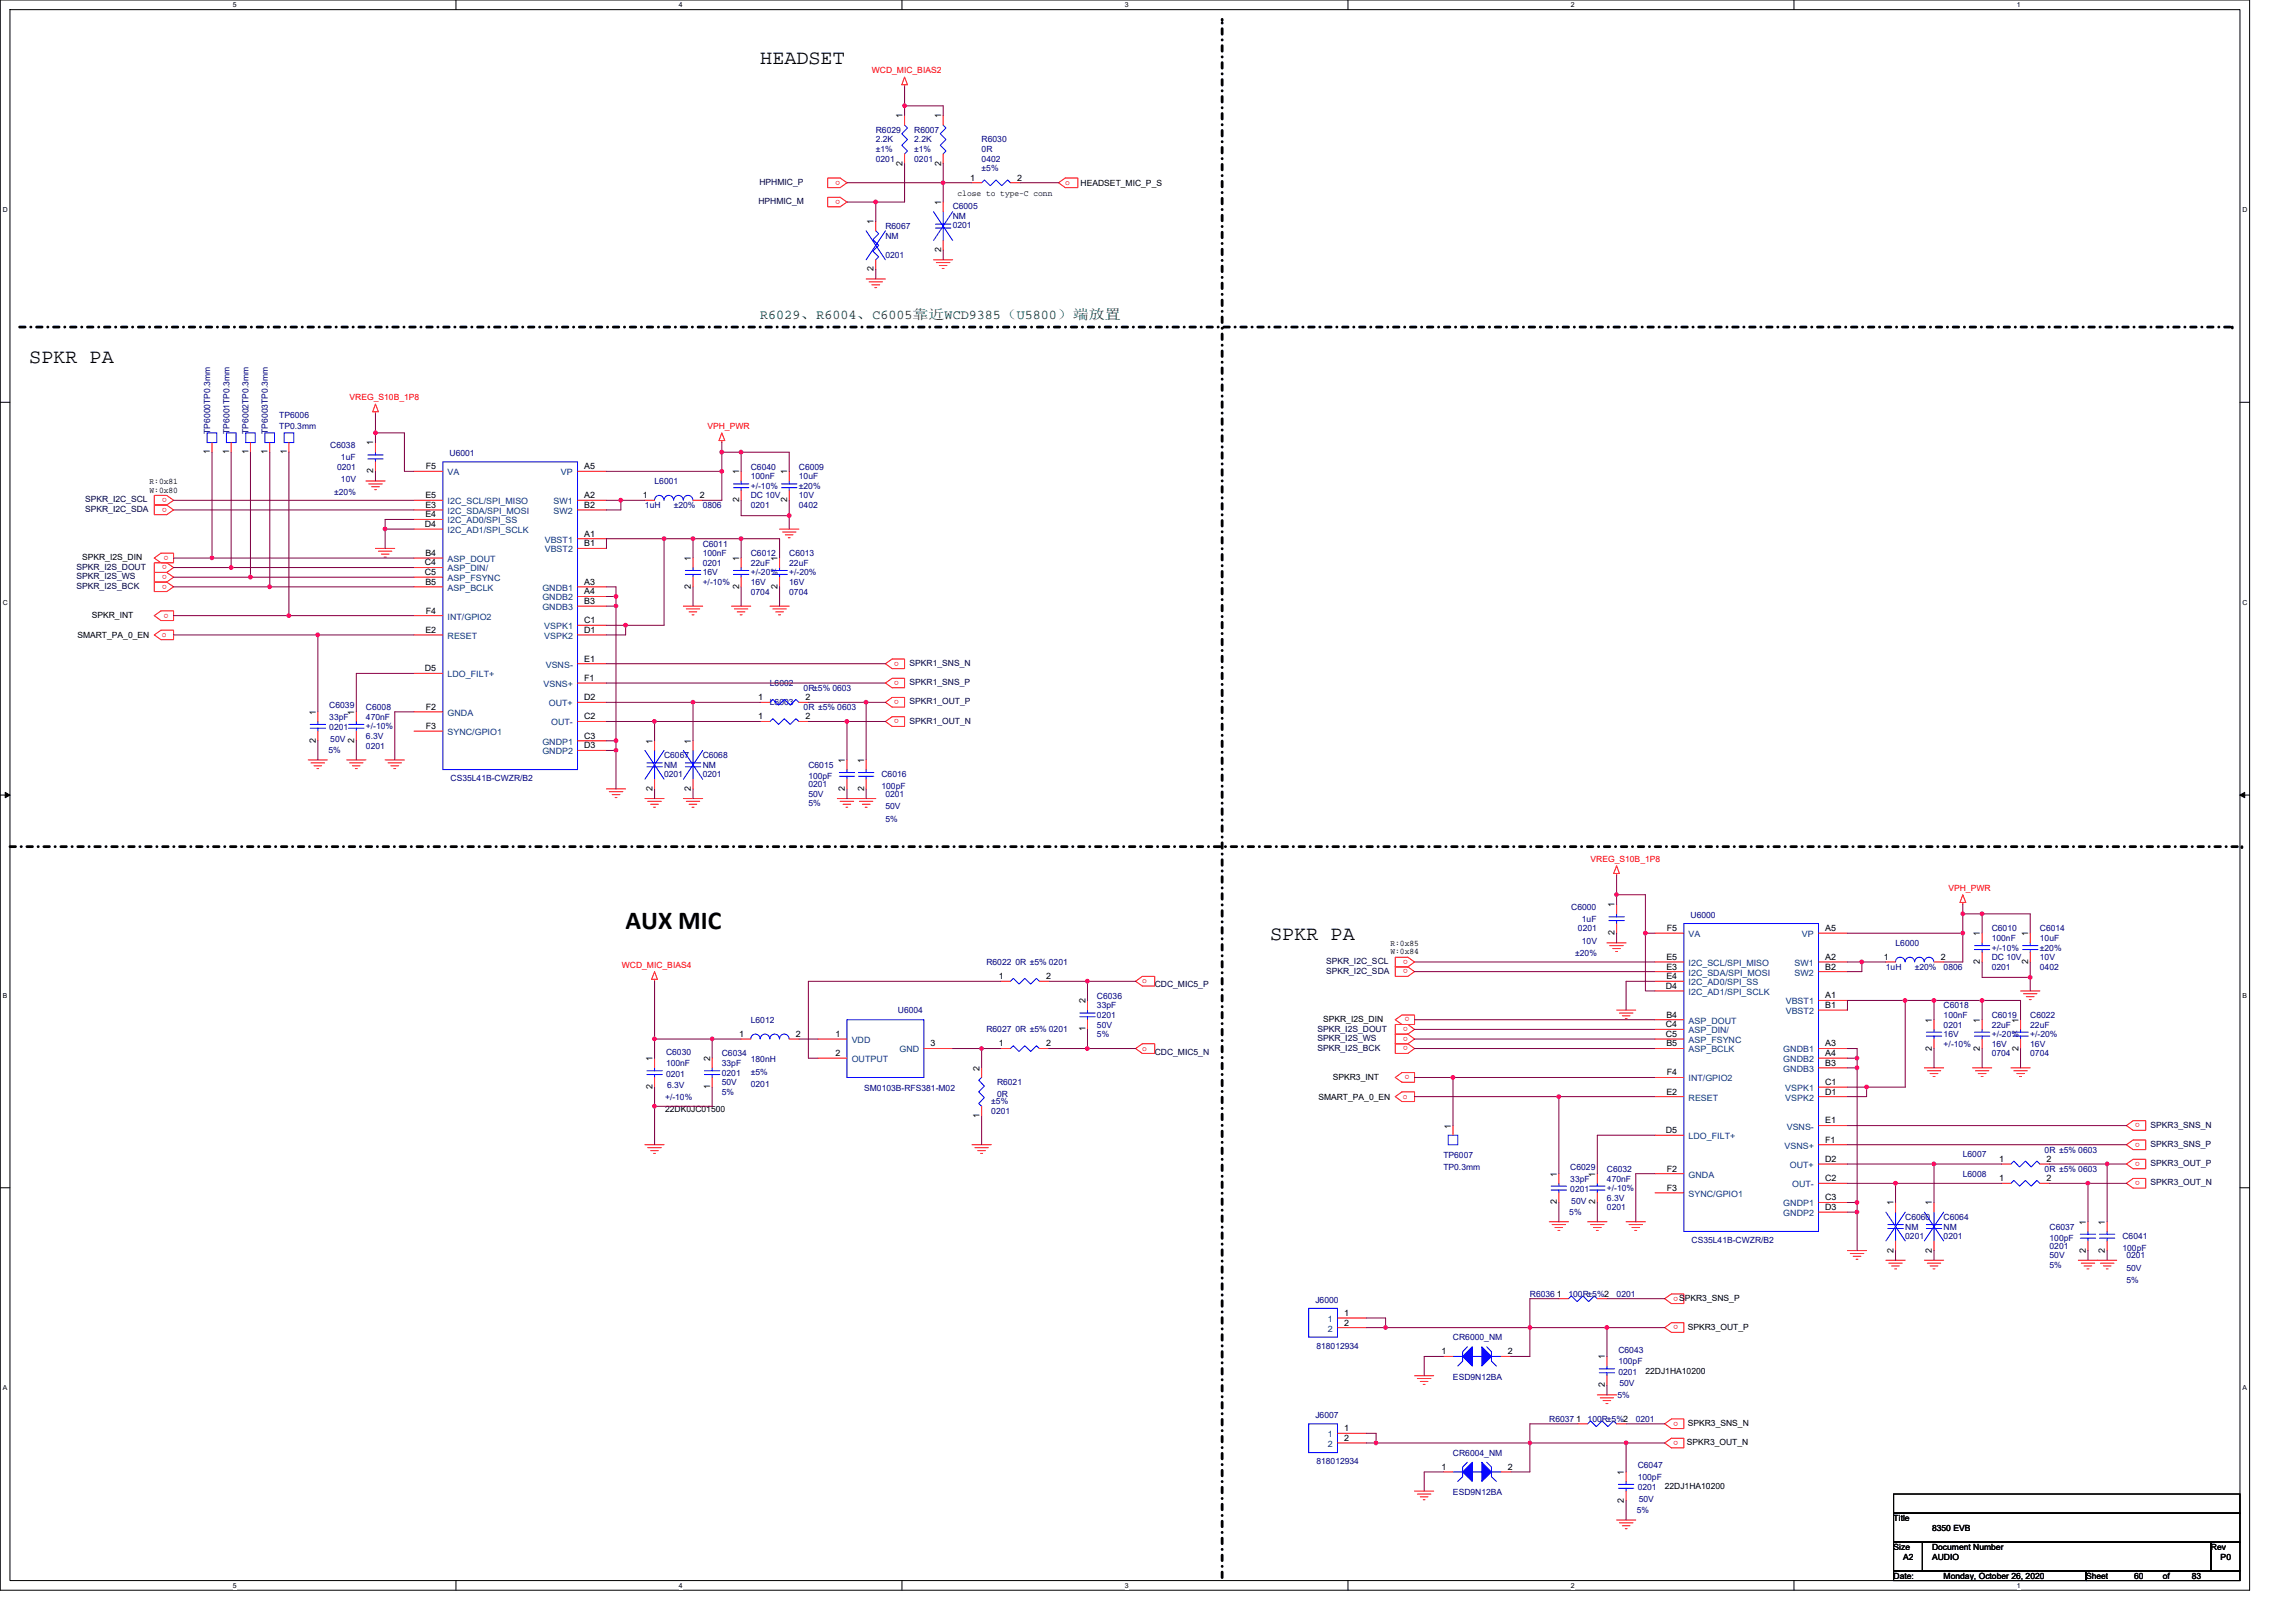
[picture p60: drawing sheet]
<svg xmlns="http://www.w3.org/2000/svg" width="297mm" height="210mm" viewBox="0 0 297 210" stroke-linecap="round" stroke-linejoin="round" font-family="sans-serif">
<defs><g id="words">
<text font-size="3.3" x="80.9" y="120.2">AUX MIC</text>
<g font-size="2.6">
<text x="98.4" y="8.3">HEADSET</text>
<text x="3.8" y="46.9">SPKR PA</text>
<text x="164.3" y="121.6">SPKR PA</text>
</g>
<text font-size="1.7" fill="#008000" x="98.4" y="41.2">R6029、R6004、C6005靠近WCD9385（U5800）端放置</text>
<g font-size="1.1" fill="#f00">
<text x="112.8" y="9.5">WCD_MIC_BIAS2</text>
<text x="108.7" y="23.4" transform="rotate(180 108.7 23.4)">o</text>
<text x="137.8" y="23.9">o</text>
<text x="108.7" y="25.8" transform="rotate(180 108.7 25.8)">o</text>
<text x="45.2" y="51.8">VREG_S10B_1P8</text>
<text x="91.5" y="55.5">VPH_PWR</text>
<text x="21.6" y="64.4" transform="rotate(180 21.6 64.4)">o</text>
<text x="21.6" y="65.7" transform="rotate(180 21.6 65.7)">o</text>
<text x="21.8" y="71.9" transform="rotate(180 21.8 71.9)">o</text>
<text x="21.6" y="74.4" transform="rotate(180 21.6 74.4)">o</text>
<text x="21.6" y="75.6" transform="rotate(180 21.6 75.6)">o</text>
<text x="21.6" y="73.2" transform="rotate(180 21.6 73.2)">o</text>
<text x="21" y="82.4">o</text>
<text x="21.8" y="79.4" transform="rotate(180 21.8 79.4)">o</text>
<text x="116.3" y="85.6" transform="rotate(180 116.3 85.6)">o</text>
<text x="116.3" y="88.1" transform="rotate(180 116.3 88.1)">o</text>
<text x="116.3" y="90.6" transform="rotate(180 116.3 90.6)">o</text>
<text x="116.3" y="93.1" transform="rotate(180 116.3 93.1)">o</text>
<text x="205.8" y="111.5">VREG_S10B_1P8</text>
<text x="252.1" y="115.3">VPH_PWR</text>
<text x="80.5" y="125.2">WCD_MIC_BIAS4</text>
<text x="182.1" y="124.2" transform="rotate(180 182.1 124.2)">o</text>
<text x="182.1" y="125.4" transform="rotate(180 182.1 125.4)">o</text>
<text x="147.8" y="127.2">o</text>
<text x="182.4" y="131.6" transform="rotate(180 182.4 131.6)">o</text>
<text x="147.8" y="136">o</text>
<text x="182.1" y="132.9" transform="rotate(180 182.1 132.9)">o</text>
<text x="182.1" y="134.1" transform="rotate(180 182.1 134.1)">o</text>
<text x="182.1" y="135.4" transform="rotate(180 182.1 135.4)">o</text>
<text x="181.5" y="142.2">o</text>
<text x="182.4" y="139.1" transform="rotate(180 182.4 139.1)">o</text>
<text x="276.8" y="145.3" transform="rotate(180 276.8 145.3)">o</text>
<text x="276.8" y="147.8" transform="rotate(180 276.8 147.8)">o</text>
<text x="276.8" y="150.3" transform="rotate(180 276.8 150.3)">o</text>
<text x="276.8" y="152.8" transform="rotate(180 276.8 152.8)">o</text>
<text x="217.1" y="167.7" transform="rotate(180 217.1 167.7)">o</text>
<text x="217.1" y="171.5" transform="rotate(180 217.1 171.5)">o</text>
<text x="217.1" y="183.9" transform="rotate(180 217.1 183.9)">o</text>
<text x="217.1" y="186.4" transform="rotate(180 217.1 186.4)">o</text>
</g>
<g font-size="1.1" fill="#000080">
<text x="113.3" y="17.2">R6029</text>
<text x="118.3" y="17.2">R6007</text>
<text x="113.3" y="18.4">2.2K</text>
<text x="113.3" y="19.7">±1%</text>
<text x="113.3" y="20.9">0201</text>
<text x="118.3" y="18.4">2.2K</text>
<text x="118.3" y="19.7">±1%</text>
<text x="118.3" y="20.9">0201</text>
<text x="127" y="18.4">R6030</text>
<text x="127" y="19.7">0R</text>
<text x="127" y="22.2">±5%</text>
<text x="127" y="20.9">0402</text>
<text x="114.6" y="29.7">R6067</text>
<text x="123.3" y="27">C6005</text>
<text x="123.3" y="28.3">NM</text>
<text x="123.3" y="29.5">0201</text>
<text x="114.6" y="30.9">NM</text>
<text x="114.6" y="33.4">0201</text>
<text x="27.2" y="56.1" transform="rotate(-90 27.2 56.1)">TP6000TP0.3mm</text>
<text x="29.7" y="56.1" transform="rotate(-90 29.7 56.1)">TP6001TP0.3mm</text>
<text x="32.2" y="56.1" transform="rotate(-90 32.2 56.1)">TP6002TP0.3mm</text>
<text x="34.7" y="56.1" transform="rotate(-90 34.7 56.1)">TP6003TP0.3mm</text>
<text x="36.1" y="54">TP6006</text>
<text x="36.1" y="55.5">TP0.3mm</text>
<text x="42.7" y="58">C6038</text>
<text x="44.1" y="59.5">1uF</text>
<text x="58.2" y="59">U6001</text>
<text x="43.2" y="64">±20%</text>
<text x="43.6" y="60.8">0201</text>
<text x="44.1" y="62.4">10V</text>
<text x="83.4" y="65.7">1uH</text>
<text x="84.7" y="62.6">L6001</text>
<text x="87.2" y="65.7">±20%</text>
<text x="90.9" y="65.7">0806</text>
<text x="97.1" y="60.8">C6040</text>
<text x="97.1" y="62">100nF</text>
<text x="97.1" y="65.7">0201</text>
<text x="97.1" y="64.5">DC 10V</text>
<text x="97.1" y="63.2">+/-10%</text>
<text x="103.4" y="60.8">C6009</text>
<text x="103.4" y="62">10uF</text>
<text x="103.4" y="65.7">0402</text>
<text x="103.4" y="64.5">10V</text>
<text x="103.4" y="63.2">±20%</text>
<text x="90.9" y="70.7">C6011</text>
<text x="90.9" y="72">100nF</text>
<text x="97.1" y="72">C6012</text>
<text x="102.1" y="72">C6013</text>
<text x="90.9" y="73.2">0201</text>
<text x="90.9" y="74.4">16V</text>
<text x="90.9" y="75.7">+/-10%</text>
<text x="97.1" y="73.2">22uF</text>
<text x="97.1" y="76.9">0704</text>
<text x="97.1" y="75.7">16V</text>
<text x="97.1" y="74.4">+/-20%</text>
<text x="102.1" y="73.2">22uF</text>
<text x="102.1" y="76.9">0704</text>
<text x="102.1" y="75.7">16V</text>
<text x="102.1" y="74.4">+/-20%</text>
<text x="99.6" y="88.8">L6002</text>
<text x="104" y="89.4">0R±5% 0603</text>
<text x="42.6" y="91.6">C6039</text>
<text x="42.6" y="93.1">33pF</text>
<text x="42.6" y="94.5">0201</text>
<text x="42.7" y="96">50V</text>
<text x="47.3" y="91.9">C6008</text>
<text x="47.3" y="93.1">470nF</text>
<text x="47.3" y="95.6">6.3V</text>
<text x="47.3" y="94.4">+/-10%</text>
<text x="99.6" y="91.2">L6003</text>
<text x="104" y="91.9">0R ±5% 0603</text>
<text x="42.5" y="97.5">5%</text>
<text x="47.3" y="96.9">0201</text>
<text x="58.3" y="101.1">CS35L41B-CWZR/B2</text>
<text x="85.9" y="98.1">C6067</text>
<text x="85.9" y="99.3">NM</text>
<text x="85.9" y="100.6">0201</text>
<text x="90.9" y="98.1">C6068</text>
<text x="90.9" y="99.3">NM</text>
<text x="90.9" y="100.6">0201</text>
<text x="104.6" y="99.3">C6015</text>
<text x="104.6" y="100.8">100pF</text>
<text x="104.6" y="101.8">0201</text>
<text x="114" y="100.6">C6016</text>
<text x="104.6" y="103.1">50V</text>
<text x="104.6" y="104.3">5%</text>
<text x="114" y="102.1">100pF</text>
<text x="114.6" y="103.1">0201</text>
<text x="114.6" y="104.7">50V</text>
<text x="114.6" y="106.3">5%</text>
<text x="203.3" y="117.8">C6000</text>
<text x="204.7" y="119.3">1uF</text>
<text x="218.7" y="118.8">U6000</text>
<text x="127.6" y="124.9">R6022 0R ±5% 0201</text>
<text x="203.8" y="123.7">±20%</text>
<text x="204.1" y="120.5">0201</text>
<text x="204.7" y="122.1">10V</text>
<text x="244" y="125.5">1uH</text>
<text x="245.2" y="122.4">L6000</text>
<text x="247.7" y="125.5">±20%</text>
<text x="251.5" y="125.5">0806</text>
<text x="257.7" y="120.5">C6010</text>
<text x="257.7" y="121.8">100nF</text>
<text x="257.7" y="125.5">0201</text>
<text x="257.7" y="124.2">DC 10V</text>
<text x="257.7" y="123">+/-10%</text>
<text x="263.9" y="120.5">C6014</text>
<text x="263.9" y="121.8">10uF</text>
<text x="263.9" y="125.5">0402</text>
<text x="263.9" y="124.2">10V</text>
<text x="263.9" y="123">±20%</text>
<text x="116.2" y="131.1">U6004</text>
<text x="141.9" y="129.2">C6036</text>
<text x="141.9" y="130.4">33pF</text>
<text x="141.9" y="131.7">0201</text>
<text x="251.5" y="130.5">C6018</text>
<text x="251.5" y="131.7">100nF</text>
<text x="257.7" y="131.7">C6019</text>
<text x="262.7" y="131.7">C6022</text>
<text x="86.2" y="136.4">C6030</text>
<text x="86.2" y="137.9">100nF</text>
<text x="93.4" y="136.7">C6034</text>
<text x="93.4" y="137.9">33pF</text>
<text x="97.1" y="132.3">L6012</text>
<text x="97.1" y="137.4">180nH</text>
<text x="127.6" y="133.6">R6027 0R ±5% 0201</text>
<text x="141.9" y="132.9">50V</text>
<text x="141.9" y="134.2">5%</text>
<text x="251.5" y="132.9">0201</text>
<text x="251.5" y="134.2">16V</text>
<text x="251.5" y="135.4">+/-10%</text>
<text x="257.7" y="132.9">22uF</text>
<text x="257.7" y="136.7">0704</text>
<text x="257.7" y="135.4">16V</text>
<text x="257.7" y="134.2">+/-20%</text>
<text x="262.7" y="132.9">22uF</text>
<text x="262.7" y="136.7">0704</text>
<text x="262.7" y="135.4">16V</text>
<text x="262.7" y="134.2">+/-20%</text>
<text x="86" y="142.3">+/-10%</text>
<text x="86.2" y="139.3">0201</text>
<text x="86.3" y="140.8">6.3V</text>
<text x="93.4" y="139.2">0201</text>
<text x="93.4" y="140.4">50V</text>
<text x="93.4" y="141.7">5%</text>
<text x="97.1" y="139">±5%</text>
<text x="97.1" y="140.7">0201</text>
<text x="111.8" y="141.2">SM0103B-RFS381-M02</text>
<text x="128.2" y="142.9">±5%</text>
<text x="129" y="140.4">R6021</text>
<text x="129" y="141.9">0R</text>
<text x="128.2" y="144.1">0201</text>
<text x="186.7" y="149.9">TP6007</text>
<text x="253.9" y="149.8">L6007</text>
<text x="264.5" y="149.1">0R ±5% 0603</text>
<text x="186.7" y="151.4">TP0.3mm</text>
<text x="203.2" y="151.4">C6029</text>
<text x="203.2" y="152.9">33pF</text>
<text x="203.2" y="154.2">0201</text>
<text x="203.3" y="155.7">50V</text>
<text x="207.9" y="151.6">C6032</text>
<text x="207.9" y="152.9">470nF</text>
<text x="207.9" y="155.3">6.3V</text>
<text x="207.9" y="154.1">+/-10%</text>
<text x="253.9" y="152.2">L6008</text>
<text x="264.5" y="151.6">0R ±5% 0603</text>
<text x="203" y="157.2">5%</text>
<text x="207.9" y="156.6">0201</text>
<text x="218.8" y="160.8">CS35L41B-CWZR/B2</text>
<text x="246.5" y="157.8">C6060</text>
<text x="246.5" y="159.1">NM</text>
<text x="246.5" y="160.3">0201</text>
<text x="251.5" y="157.8">C6064</text>
<text x="251.5" y="159.1">NM</text>
<text x="251.5" y="160.3">0201</text>
<text x="265.2" y="159.1">C6037</text>
<text x="265.2" y="160.6">100pF</text>
<text x="265.2" y="161.6">0201</text>
<text x="274.6" y="160.3">C6041</text>
<text x="274.6" y="161.8">100pF</text>
<text x="197.9" y="167.8">R6036</text>
<text x="202.9" y="167.8">100R±5%2</text>
<text x="209.1" y="167.8">0201</text>
<text x="265.2" y="162.8">50V</text>
<text x="265.2" y="164.1">5%</text>
<text x="275.1" y="162.8">0201</text>
<text x="275.1" y="164.4">50V</text>
<text x="275.1" y="166.1">5%</text>
<text x="170.2" y="168.6">J6000</text>
<text x="188" y="173.4">CR6000_NM</text>
<text x="170.3" y="174.5">818012934</text>
<text x="188" y="178.5">ESD9N12BA</text>
<text x="209.4" y="175">C6043</text>
<text x="209.4" y="176.5">100pF</text>
<text x="209.4" y="177.9">0201</text>
<text x="209.5" y="179.4">50V</text>
<text x="170.2" y="183.5">J6007</text>
<text x="200.4" y="184">R6037</text>
<text x="205.4" y="184">100R±5%2</text>
<text x="209.3" y="180.9">5%</text>
<text x="211.6" y="184">0201</text>
<text x="170.3" y="189.5">818012934</text>
<text x="188" y="188.3">CR6004_NM</text>
<text x="211.9" y="189.9">C6047</text>
<text x="211.9" y="191.5">100pF</text>
<text x="188" y="193.4">ESD9N12BA</text>
<text x="211.7" y="195.8">5%</text>
<text x="211.9" y="192.8">0201</text>
<text x="212" y="194.3">50V</text>
</g>
<g font-size="1.1">
<text x="116.8" y="15.3" transform="rotate(-90 116.8 15.3)">1</text>
<text x="121.7" y="15.3" transform="rotate(-90 121.7 15.3)">1</text>
<text x="116.8" y="21.4" transform="rotate(-90 116.8 21.4)">2</text>
<text x="121.7" y="21.4" transform="rotate(-90 121.7 21.4)">2</text>
<text x="125.5" y="23.4">1</text>
<text x="131.6" y="23.4">2</text>
<text x="113" y="29" transform="rotate(-90 113 29)">1</text>
<text x="121.7" y="26.5" transform="rotate(-90 121.7 26.5)">1</text>
<text x="123.9" y="25.3">close to type-C conn</text>
<text x="139.8" y="24">HEADSET_MIC_P_S</text>
<text x="113" y="35.1" transform="rotate(-90 113 35.1)">2</text>
<text x="121.7" y="32.6" transform="rotate(-90 121.7 32.6)">2</text>
<text x="27.2" y="58.8" transform="rotate(-90 27.2 58.8)">1</text>
<text x="29.6" y="58.8" transform="rotate(-90 29.6 58.8)">1</text>
<text x="32.1" y="58.8" transform="rotate(-90 32.1 58.8)">1</text>
<text x="34.6" y="58.8" transform="rotate(-90 34.6 58.8)">1</text>
<text x="37.1" y="58.8" transform="rotate(-90 37.1 58.8)">1</text>
<text x="48.3" y="57.6" transform="rotate(-90 48.3 57.6)">1</text>
<text x="19.3" y="62.7">R:0x81</text>
<text x="19.3" y="63.8">W:0x80</text>
<text x="48.3" y="61.3" transform="rotate(-90 48.3 61.3)">2</text>
<text x="55" y="65.7">E3</text>
<text x="55" y="64.5">E5</text>
<text x="55.1" y="60.7">F5</text>
<text x="75.6" y="64.5">A2</text>
<text x="75.6" y="65.7">B2</text>
<text x="75.6" y="60.7">A5</text>
<text x="83.2" y="64.5">1</text>
<text x="90.5" y="64.5">2</text>
<text x="95.6" y="65" transform="rotate(-90 95.6 65)">2</text>
<text x="95.6" y="61.4" transform="rotate(-90 95.6 61.4)">1</text>
<text x="101.8" y="65" transform="rotate(-90 101.8 65)">2</text>
<text x="101.8" y="61.4" transform="rotate(-90 101.8 61.4)">1</text>
<text x="55" y="68.2">D4</text>
<text x="55" y="71.9">B4</text>
<text x="55" y="66.9">E4</text>
<text x="75.6" y="69.4">A1</text>
<text x="75.6" y="70.7">B1</text>
<text x="10.6" y="72.5">SPKR_I2S_DIN</text>
<text x="55" y="73.2">C4</text>
<text x="55" y="74.4">C5</text>
<text x="55" y="75.6">B5</text>
<text x="75.6" y="75.6">A3</text>
<text x="75.6" y="76.9">A4</text>
<text x="89.4" y="76.2" transform="rotate(-90 89.4 76.2)">2</text>
<text x="89.4" y="72.6" transform="rotate(-90 89.4 72.6)">1</text>
<text x="95.6" y="76.2" transform="rotate(-90 95.6 76.2)">2</text>
<text x="95.6" y="72.6" transform="rotate(-90 95.6 72.6)">1</text>
<text x="100.6" y="76.2" transform="rotate(-90 100.6 76.2)">2</text>
<text x="100.6" y="72.6" transform="rotate(-90 100.6 72.6)">1</text>
<text x="10" y="82.5">SMART_PA_0_EN</text>
<text x="11.9" y="79.9">SPKR_INT</text>
<text x="55" y="81.9">E2</text>
<text x="55.1" y="79.4">F4</text>
<text x="75.6" y="78.1">B3</text>
<text x="75.6" y="80.6">C1</text>
<text x="75.6" y="81.9">D1</text>
<text x="55" y="86.8">D5</text>
<text x="75.6" y="85.6">E1</text>
<text x="75.6" y="88.1">F1</text>
<text x="40.8" y="92.5" transform="rotate(-90 40.8 92.5)">1</text>
<text x="45.8" y="92.5" transform="rotate(-90 45.8 92.5)">1</text>
<text x="55.1" y="91.8">F2</text>
<text x="55.1" y="94.3">F3</text>
<text x="75.6" y="95.6">C3</text>
<text x="75.6" y="93.1">C2</text>
<text x="75.6" y="90.6">D2</text>
<text x="98.1" y="93.1">1</text>
<text x="98.1" y="90.6">1</text>
<text x="104.2" y="93.1">2</text>
<text x="104.2" y="90.6">2</text>
<text x="40.8" y="96.1" transform="rotate(-90 40.8 96.1)">2</text>
<text x="45.8" y="96.1" transform="rotate(-90 45.8 96.1)">2</text>
<text x="75.6" y="96.8">D3</text>
<text x="84.4" y="96.2" transform="rotate(-90 84.4 96.2)">1</text>
<text x="89.4" y="96.2" transform="rotate(-90 89.4 96.2)">1</text>
<text x="109.3" y="98.7" transform="rotate(-90 109.3 98.7)">1</text>
<text x="111.8" y="98.7" transform="rotate(-90 111.8 98.7)">1</text>
<text x="84.4" y="102.3" transform="rotate(-90 84.4 102.3)">2</text>
<text x="89.4" y="102.3" transform="rotate(-90 89.4 102.3)">2</text>
<text x="109.3" y="102.3" transform="rotate(-90 109.3 102.3)">2</text>
<text x="111.8" y="102.3" transform="rotate(-90 111.8 102.3)">2</text>
<text x="208.9" y="117.4" transform="rotate(-90 208.9 117.4)">1</text>
<text x="179.9" y="122.4">R:0x85</text>
<text x="179.9" y="123.5">W:0x84</text>
<text x="208.9" y="121" transform="rotate(-90 208.9 121)">2</text>
<text x="215.6" y="125.4">E3</text>
<text x="215.6" y="124.2">E5</text>
<text x="215.6" y="120.5">F5</text>
<text x="236.1" y="124.2">A2</text>
<text x="236.1" y="125.4">B2</text>
<text x="236.1" y="120.5">A5</text>
<text x="243.7" y="124.2">1</text>
<text x="251.1" y="124.2">2</text>
<text x="256.2" y="124.7" transform="rotate(-90 256.2 124.7)">2</text>
<text x="256.2" y="121.1" transform="rotate(-90 256.2 121.1)">1</text>
<text x="262.4" y="124.7" transform="rotate(-90 262.4 124.7)">2</text>
<text x="262.4" y="121.1" transform="rotate(-90 262.4 121.1)">1</text>
<text x="129.2" y="126.7">1</text>
<text x="135.3" y="126.7">2</text>
<text x="140.4" y="129.8" transform="rotate(-90 140.4 129.8)">2</text>
<text x="215.5" y="127.9">D4</text>
<text x="215.6" y="131.7">B4</text>
<text x="215.6" y="126.7">E4</text>
<text x="236.1" y="129.2">A1</text>
<text x="236.1" y="130.4">B1</text>
<text x="84.4" y="137.3" transform="rotate(-90 84.4 137.3)">1</text>
<text x="91.9" y="137.3" transform="rotate(-90 91.9 137.3)">2</text>
<text x="95.6" y="134.2">1</text>
<text x="103" y="134.2">2</text>
<text x="108.1" y="134.2">1</text>
<text x="108.1" y="136.6">2</text>
<text x="120.4" y="135.4">3</text>
<text x="129.2" y="135.4">1</text>
<text x="135.3" y="135.4">2</text>
<text x="140.4" y="133.4" transform="rotate(-90 140.4 133.4)">1</text>
<text x="171.2" y="132.2">SPKR_I2S_DIN</text>
<text x="215.5" y="132.9">C4</text>
<text x="215.5" y="134.2">C5</text>
<text x="215.6" y="135.4">B5</text>
<text x="236.1" y="135.4">A3</text>
<text x="236.1" y="136.6">A4</text>
<text x="236.1" y="137.9">B3</text>
<text x="249.9" y="135.9" transform="rotate(-90 249.9 135.9)">2</text>
<text x="249.9" y="132.3" transform="rotate(-90 249.9 132.3)">1</text>
<text x="256.2" y="135.9" transform="rotate(-90 256.2 135.9)">2</text>
<text x="256.2" y="132.3" transform="rotate(-90 256.2 132.3)">1</text>
<text x="261.1" y="135.9" transform="rotate(-90 261.1 135.9)">2</text>
<text x="261.1" y="132.3" transform="rotate(-90 261.1 132.3)">1</text>
<text x="84.4" y="140.9" transform="rotate(-90 84.4 140.9)">2</text>
<text x="86" y="143.9">22DK0JC01500</text>
<text x="91.9" y="140.9" transform="rotate(-90 91.9 140.9)">1</text>
<text x="126.7" y="138.5" transform="rotate(-90 126.7 138.5)">2</text>
<text x="170.6" y="142.3">SMART_PA_0_EN</text>
<text x="172.4" y="139.7">SPKR3_INT</text>
<text x="215.6" y="141.6">E2</text>
<text x="215.6" y="139.1">F4</text>
<text x="236.1" y="140.4">C1</text>
<text x="236.1" y="141.6">D1</text>
<text x="126.7" y="144.6" transform="rotate(-90 126.7 144.6)">1</text>
<text x="187.7" y="146" transform="rotate(-90 187.7 146)">1</text>
<text x="215.5" y="146.6">D5</text>
<text x="236.1" y="145.4">E1</text>
<text x="236.1" y="147.8">F1</text>
<text x="201.4" y="155.8" transform="rotate(-90 201.4 155.8)">2</text>
<text x="201.4" y="152.2" transform="rotate(-90 201.4 152.2)">1</text>
<text x="206.4" y="155.8" transform="rotate(-90 206.4 155.8)">2</text>
<text x="206.4" y="152.2" transform="rotate(-90 206.4 152.2)">1</text>
<text x="215.6" y="151.6">F2</text>
<text x="215.6" y="154.1">F3</text>
<text x="236.1" y="155.3">C3</text>
<text x="236.1" y="152.8">C2</text>
<text x="236.1" y="150.3">D2</text>
<text x="245" y="156" transform="rotate(-90 245 156)">1</text>
<text x="249.9" y="156" transform="rotate(-90 249.9 156)">1</text>
<text x="258.7" y="152.8">1</text>
<text x="258.7" y="150.3">1</text>
<text x="264.8" y="152.8">2</text>
<text x="264.8" y="150.3">2</text>
<text x="236.1" y="156.5">D3</text>
<text x="269.9" y="158.5" transform="rotate(-90 269.9 158.5)">1</text>
<text x="272.3" y="158.5" transform="rotate(-90 272.3 158.5)">1</text>
<text x="201.4" y="167.7">1</text>
<text x="245" y="162.1" transform="rotate(-90 245 162.1)">2</text>
<text x="249.9" y="162.1" transform="rotate(-90 249.9 162.1)">2</text>
<text x="269.9" y="162.1" transform="rotate(-90 269.9 162.1)">2</text>
<text x="272.3" y="162.1" transform="rotate(-90 272.3 162.1)">2</text>
<text x="173.9" y="170.2">1</text>
<text x="173.9" y="171.5">2</text>
<text x="217.2" y="168.3">SPKR3_SNS_P</text>
<text x="218.4" y="172">SPKR3_OUT_P</text>
<text x="186.5" y="175.2">1</text>
<text x="195.1" y="175.2">2</text>
<text x="207.6" y="179.5" transform="rotate(-90 207.6 179.5)">2</text>
<text x="207.6" y="175.9" transform="rotate(-90 207.6 175.9)">1</text>
<text x="212.9" y="177.8">22DJ1HA10200</text>
<text x="173.9" y="185.2">1</text>
<text x="203.9" y="183.9">1</text>
<text x="218.4" y="184.5">SPKR3_SNS_N</text>
<text x="173.9" y="186.4">2</text>
<text x="186.5" y="190.2">1</text>
<text x="195.1" y="190.2">2</text>
<text x="210.1" y="190.8" transform="rotate(-90 210.1 190.8)">1</text>
<text x="218.2" y="187">SPKR3_OUT_N</text>
<text x="210.1" y="194.4" transform="rotate(-90 210.1 194.4)">2</text>
<text x="215.4" y="192.7">22DJ1HA10200</text>
<text x="245" y="196.8">Title</text>
<text x="245" y="200.5">Size</text>
<text x="246.2" y="201.8">A2</text>
<text x="250" y="200.5">Document Number</text>
<text x="250" y="201.8">AUDIO</text>
<text x="250" y="198">8350 EVB</text>
<text x="286" y="200.5">Rev</text>
<text x="287.3" y="201.8">P0</text>
<text x="245" y="204.3">Date:</text>
<text x="251.5" y="204.3">Monday, October 26, 2020</text>
<text x="269.9" y="204.3">Sheet</text>
<text x="276.1" y="204.3">60</text>
<text x="279.8" y="204.3">of</text>
<text x="283.6" y="204.3">83</text>
</g>
<g font-size="1.1" fill="#000040">
<text x="98.3" y="23.9">HPHMIC_P</text>
<text x="98.1" y="26.4">HPHMIC_M</text>
<text x="11" y="65">SPKR_I2C_SCL</text>
<text x="11" y="66.2">SPKR_I2C_SDA</text>
<text x="9.9" y="75">SPKR_I2S_WS</text>
<text x="9.9" y="76.2">SPKR_I2S_BCK</text>
<text x="9.9" y="73.7">SPKR_I2S_DOUT</text>
<text x="117.7" y="86.1">SPKR1_SNS_N</text>
<text x="117.7" y="88.6">SPKR1_SNS_P</text>
<text x="117.7" y="91.1">SPKR1_OUT_P</text>
<text x="117.7" y="93.6">SPKR1_OUT_N</text>
<text x="171.6" y="124.7">SPKR_I2C_SCL</text>
<text x="171.6" y="126">SPKR_I2C_SDA</text>
<text x="149.4" y="127.7">CDC_MIC5_P</text>
<text x="149.4" y="136.4">CDC_MIC5_N</text>
<text x="170.4" y="133.5">SPKR_I2S_DOUT</text>
<text x="170.4" y="134.7">SPKR_I2S_WS</text>
<text x="170.4" y="135.9">SPKR_I2S_BCK</text>
<text x="278.2" y="145.9">SPKR3_SNS_N</text>
<text x="278.2" y="148.4">SPKR3_SNS_P</text>
<text x="278.2" y="150.9">SPKR3_OUT_P</text>
<text x="278.2" y="153.4">SPKR3_OUT_N</text>
</g>
<g font-size="1.1" fill="#004080">
<text x="57.9" y="65.2">I2C_SCL/SPI_MISO</text>
<text x="57.9" y="61.5">VA</text>
<text x="71.6" y="65.2">SW1</text>
<text x="72.6" y="61.5">VP</text>
<text x="57.9" y="69">I2C_AD1/SPI_SCLK</text>
<text x="57.9" y="66.5">I2C_SDA/SPI_MOSI</text>
<text x="57.9" y="67.7">I2C_AD0/SPI_SS</text>
<text x="70.5" y="70.2">VBST1</text>
<text x="70.5" y="71.5">VBST2</text>
<text x="71.6" y="66.5">SW2</text>
<text x="57.9" y="72.7">ASP_DOUT</text>
<text x="57.9" y="76.4">ASP_BCLK</text>
<text x="57.9" y="73.9">ASP_DIN/</text>
<text x="57.9" y="75.2">ASP_FSYNC</text>
<text x="70.2" y="76.4">GNDB1</text>
<text x="70.2" y="77.7">GNDB2</text>
<text x="57.9" y="82.7">RESET</text>
<text x="57.9" y="80.2">INT/GPIO2</text>
<text x="70.2" y="78.9">GNDB3</text>
<text x="70.4" y="81.4">VSPK1</text>
<text x="70.4" y="82.7">VSPK2</text>
<text x="57.9" y="87.6">LDO_FILT+</text>
<text x="70.3" y="88.9">VSNS+</text>
<text x="70.6" y="86.4">VSNS-</text>
<text x="57.9" y="92.6">GNDA</text>
<text x="57.9" y="95.1">SYNC/GPIO1</text>
<text x="71" y="91.4">OUT+</text>
<text x="71.3" y="93.9">OUT-</text>
<text x="70.2" y="96.4">GNDP1</text>
<text x="70.2" y="97.6">GNDP2</text>
<text x="218.5" y="125">I2C_SCL/SPI_MISO</text>
<text x="218.5" y="121.2">VA</text>
<text x="232.2" y="125">SW1</text>
<text x="233.1" y="121.2">VP</text>
<text x="218.5" y="128.7">I2C_AD1/SPI_SCLK</text>
<text x="218.5" y="126.2">I2C_SDA/SPI_MOSI</text>
<text x="218.5" y="127.5">I2C_AD0/SPI_SS</text>
<text x="231" y="129.9">VBST1</text>
<text x="231" y="131.2">VBST2</text>
<text x="232.2" y="126.2">SW2</text>
<text x="110.2" y="134.9">VDD</text>
<text x="110.2" y="137.4">OUTPUT</text>
<text x="116.4" y="136.2">GND</text>
<text x="218.5" y="132.4">ASP_DOUT</text>
<text x="218.5" y="136.2">ASP_BCLK</text>
<text x="218.5" y="133.7">ASP_DIN/</text>
<text x="218.5" y="134.9">ASP_FSYNC</text>
<text x="230.7" y="136.2">GNDB1</text>
<text x="230.7" y="137.4">GNDB2</text>
<text x="218.5" y="142.4">RESET</text>
<text x="218.5" y="139.9">INT/GPIO2</text>
<text x="230.7" y="138.7">GNDB3</text>
<text x="231" y="141.2">VSPK1</text>
<text x="231" y="142.4">VSPK2</text>
<text x="218.5" y="147.4">LDO_FILT+</text>
<text x="230.9" y="148.6">VSNS+</text>
<text x="231.2" y="146.1">VSNS-</text>
<text x="218.5" y="152.4">GNDA</text>
<text x="218.5" y="154.8">SYNC/GPIO1</text>
<text x="231.6" y="151.1">OUT+</text>
<text x="231.9" y="153.6">OUT-</text>
<text x="230.7" y="156.1">GNDP1</text>
<text x="230.7" y="157.3">GNDP2</text>
<text x="171.8" y="171">1</text>
<text x="171.8" y="172.3">2</text>
<text x="171.8" y="185.9">1</text>
<text x="171.8" y="187.2">2</text>
</g>
<g font-size=".9">
<text x="30.1" y="1">5</text>
<text x="87.8" y="1">4</text>
<text x="145.5" y="1">3</text>
<text x="203.2" y="1">2</text>
<text x="260.9" y="1">1</text>
<text x=".4" y="27.5">D</text>
<text x="290.1" y="27.5">D</text>
<text x=".4" y="78.3">C</text>
<text x="290.1" y="78.3">C</text>
<text x=".4" y="129.1">B</text>
<text x="290.1" y="129.1">B</text>
<text x=".4" y="179.9">A</text>
<text x="290.1" y="179.9">A</text>
<text x="30.1" y="205.4">5</text>
<text x="87.8" y="205.4">4</text>
<text x="145.5" y="205.4">3</text>
<text x="203.2" y="205.4">2</text>
<text x="260.9" y="205.4">1</text>
</g>
</g></defs>
<path d="M0 0h291v205.7h-291zM1.3 1.2h288.5v203.3h-288.5z" fill="none" stroke="#000" stroke-width=".13"/>
<g fill="#fff">
<path d="M30.1 .1h.5v1h-.5z"/>
<path d="M30.1 204.6h.5v1h-.5z"/>
</g>
<path d="M59 0v1.2M59 204.5v1.2" fill="none" stroke="#000" stroke-width=".13"/>
<g fill="#fff">
<path d="M87.8 .1h.5v1h-.5z"/>
<path d="M87.8 204.6h.5v1h-.5z"/>
</g>
<path d="M116.7 0v1.2M116.7 204.5v1.2" fill="none" stroke="#000" stroke-width=".13"/>
<g fill="#fff">
<path d="M145.5 .1h.5v1h-.5z"/>
<path d="M145.5 204.6h.5v1h-.5z"/>
</g>
<path d="M174.4 0v1.2M174.4 204.5v1.2" fill="none" stroke="#000" stroke-width=".13"/>
<g fill="#fff">
<path d="M203.2 .1h.5v1h-.5z"/>
<path d="M203.2 204.6h.5v1h-.5z"/>
</g>
<path d="M232.1 0v1.2M232.1 204.5v1.2" fill="none" stroke="#000" stroke-width=".13"/>
<g fill="#fff">
<path d="M260.9 .1h.5v1h-.5z"/>
<path d="M260.9 204.6h.5v1h-.5z"/>
<path d="M.4 26.6h.6v1h-.6z"/>
<path d="M290.1 26.6h.6v1h-.6z"/>
<path d="M.4 77.4h.6v1h-.6z"/>
<path d="M290.1 77.4h.6v1h-.6z"/>
</g>
<path d="M0 52h1.3M289.8 52h1.2" fill="none" stroke="#000" stroke-width=".13"/>
<g fill="#fff">
<path d="M.4 128.3h.5v1h-.5z"/>
<path d="M290.1 128.3h.6v1h-.6z"/>
</g>
<path d="M0 102.9h1.3M289.8 102.9h1.2" fill="none" stroke="#000" stroke-width=".13"/>
<path d="M.7 102.5l.6 .4-.6 .3zM289.8 102.9l.6-.4v.7z" fill="#000" stroke="#000" stroke-width=".13"/>
<g fill="#fff">
<path d="M.4 179.1h.5v1h-.5z"/>
<path d="M290.1 179.1h.6v1h-.6z"/>
</g>
<path d="M0 153.7h1.3M289.8 153.7h1.2M245 199.5h3.7v3.7h-3.7zM245 193.3h44.8v2.5h-44.8zM245 195.8h44.8v3.7h-44.8zM248.7 199.5h37.3v3.7h-37.3zM286 199.5h3.8v3.7h-3.8zM245 203.2h24.9v1.3h-24.9zM269.9 203.2h19.9v1.3h-19.9z" fill="none" stroke="#000" stroke-width=".13"/>
<path d="M158.1 2.5h.1M2.5 42.3h286.3M288.8 42.3h.1M1.3 109.5h288.7M290 109.5h.1M158.1 204.1v-201.6" fill="none" stroke="#000" stroke-width=".36" stroke-dasharray=".7 .7 0 .7"/>
<g fill="none" stroke="#f00" stroke-width=".13">
<path d="M117 11v.2M117 14.9v1.3M117 19.9v1.3M117 10l.4 1h-.7zM122 14.9v1.3M122 19.9v1.3M107.1 23h1.6l.9 .6-.9 .7h-1.6zM107.1 25.5h1.6l.9 .6-.9 .7h-1.6zM112.1 36.1h2.5M112.4 36.5h1.8M112.8 36.9h1M113.2 37.2h.2"/>
<path d="M113.3 28.6v1.3M113.3 33.6v1.3M120.8 33.6h2.5M121.1 34h1.8M121.5 34.4h1M121.9 34.7h.2M122 26.1v1.3M122 31.1v1.3M125.7 23.6h1.3M130.7 23.6h1.3M136.9 23.6l.9-.6h1.6v1.3h-1.6zM27.4 57.3v1.2"/>
<path d="M29.9 57.3v1.2M32.4 57.3v1.2M34.9 57.3v1.2M37.4 57.3v1.2M48.6 53.3v.2M48.6 57.3v1.2M48.6 59.8v1.2M48.6 52.3l.4 1h-.8zM93.4 57v.3M93.4 56l.4 1h-.8zM20 79.7l.8-.7h1.7v1.3h-1.7zM20 72.2l.8-.6h1.7v1.2h-1.7z"/>
<path d="M20 64.1h1.6l.9 .6-.9 .6h-1.6zM20 65.3h1.6l.9 .7-.9 .6h-1.6zM20 75.3h1.6l.9 .6-.9 .6h-1.6zM20 72.8h1.6l.9 .6-.9 .7h-1.6zM21.6 74.1h-1.6v1.2h1.6M21.6 74.1l.9 .6-.9 .6M47.3 62.2h2.5M47.7 62.6h1.8M48.1 63h1M48.5 63.4h.2M48.6 71h2.5M49 71.3h1.7"/>
<path d="M49.3 71.7h1M49.7 72.1h.3M53.6 72.2h3.7M53.6 75.9h3.7M53.6 73.4h3.7M53.6 74.7h3.7M53.6 68.5h3.7M53.6 66h3.7M53.6 67.2h3.7M53.6 64.7h3.7M53.6 79.7h3.7M53.6 61h3.7"/>
<path d="M74.7 69.7h3.8M74.7 64.7h3.8M74.7 75.9h3.8M74.7 77.2h3.8M74.7 71h3.8M74.7 61h3.8M74.7 66h3.8M74.7 78.4h3.8M83.4 64.7h1.3M88.4 78.4h2.5M88.8 78.8h1.7M89.2 79.2h.9"/>
<path d="M89.5 79.5h.3M89.7 72.2v1.2M89.7 74.7v1.2M89.7 64.7h1.2M94.6 78.4h2.5M95 78.8h1.7M95.4 79.2h1M95.8 79.5h.2M95.9 61v1.2M95.9 63.5v1.2M95.9 72.2v1.2M95.9 74.7v1.2"/>
<path d="M99.6 78.4h2.5M100 78.8h1.7M100.3 79.2h1.1M100.7 79.5h.3M100.9 68.5h2.5M100.9 72.2v1.2M100.9 74.7v1.2M101.2 68.8h1.8M101.6 69.2h1M102 69.6h.2M102.1 61v1.2M102.1 63.5v1.2"/>
<path d="M20 82.1l.8-.6h1.7v1.3h-1.7zM39.9 98.3h2.5M40.2 98.7h1.8M40.6 99.1h1M41 99.4h.2M41.1 92.1v1.2M41.1 94.6v1.2M44.8 98.3h2.5M45.2 98.7h1.8M45.6 99.1h1M46 99.4h.2M46.1 92.1v1.2"/>
<path d="M46.1 94.6v1.2M49.8 98.3h2.5M50.2 98.7h1.7M50.6 99.1h1M50.9 99.4h.3M53.6 87.1h3.7M53.6 82.1h3.7M53.6 92.1h3.7M53.6 94.6h3.7M74.7 80.9h3.8M74.7 93.3h3.8M74.7 95.8h3.8"/>
<path d="M74.7 82.1h3.8M74.7 90.9h3.8M74.7 97.1h3.8M74.7 85.9h3.8M74.7 88.4h3.8M84.7 95.8v1.3M89.7 95.8v1.3M98.4 93.3h1.2M98.4 90.9h1.2M103.4 93.3h1.2M103.4 90.9h1.2M109.6 98.3v1.3"/>
<path d="M112.1 98.3v1.3M114.6 85.9l.8-.6h1.6v1.2h-1.6zM114.6 88.4l.8-.6h1.6v1.2h-1.6zM114.6 90.9l.8-.7h1.6v1.3h-1.6zM114.6 93.3l.8-.6h1.6v1.3h-1.6zM78.5 102.1h2.4M78.8 102.4h1.8M79.2 102.8h1M79.6 103.2h.2M83.4 103.3h2.5M83.8 103.7h1.8M84.2 104.1h1"/>
<path d="M84.6 104.4h.2M84.7 100.8v1.3M88.4 103.3h2.5M88.8 103.7h1.7M89.2 104.1h.9M89.5 104.4h.3M89.7 100.8v1.3M108.3 103.3h5M108.7 103.7h1.7M109.1 104.1h1M109.4 104.4h.3M109.6 100.8v1.3"/>
<path d="M111.2 103.7h1.7M111.6 104.1h1M111.9 104.4h.3M112.1 100.8v1.3M209.1 112l.4 1h-.7zM209.1 113v.3M209.1 117v1.2M209.1 119.5v1.2M253.9 116.8v.2M253.9 115.8l.4 1h-.7zM84.7 125.7l.3 1h-.7zM84.7 126.7v.3"/>
<path d="M84.7 136.9v1.3M84.7 139.4v1.3M92.1 139.4v1.3M92.1 136.9v1.3M95.9 134.4h1.2M102.1 134.4h1.3M105.8 134.4h3.8M105.8 136.9h3.8M119.5 135.7h3.8M127 138.2v1.2M129.5 127h1.2M129.5 135.7h1.2"/>
<path d="M134.5 127h1.2M134.5 135.7h1.2M140.7 131.9v1.3M140.7 129.4v1.3M146.9 127l.9-.7h1.6v1.3h-1.6zM146.9 135.7l.9-.7h1.6v1.3h-1.6zM180.5 123.8h1.6l.9 .7-.9 .6h-1.6zM180.5 125.1h1.6l.9 .6-.9 .6h-1.6zM180.5 132.5h1.6l.9 .7-.9 .6h-1.6zM180.5 135h1.6l.9 .7-.9 .6h-1.6zM180.5 131.9l.9-.6h1.6v1.2h-1.6zM180.5 139.4l.9-.6h1.6v1.2h-1.6z"/>
<path d="M182.1 133.8h-1.6v1.2h1.6M182.1 133.8l.9 .6-.9 .6M207.9 122h2.5M208.3 122.3h1.7M208.6 122.7h1M209 123.1h.3M209.1 130.7h2.5M209.5 131.1h1.8M209.9 131.4h1M210.3 131.8h.2M214.1 131.9h3.7M214.1 135.7h3.7"/>
<path d="M214.1 133.2h3.7M214.1 134.4h3.7M214.1 128.2h3.7M214.1 125.7h3.7M214.1 127h3.7M214.1 124.5h3.7M214.1 139.4h3.7M214.1 120.7h3.7M235.3 129.4h3.7M235.3 124.5h3.7M235.3 135.7h3.7M235.3 136.9h3.7"/>
<path d="M235.3 130.7h3.7M235.3 120.7h3.7M235.3 125.7h3.7M235.3 138.2h3.7M244 124.5h1.2M249 138.2h2.5M249.3 138.5h1.8M249.7 138.9h1M250.1 139.3h.2M250.2 124.5h1.3M250.2 131.9v1.3M250.2 134.4v1.3"/>
<path d="M255.2 138.2h2.5M255.6 138.5h1.7M255.9 138.9h1M256.3 139.3h.3M256.4 120.7v1.3M256.4 123.2v1.3M256.4 131.9v1.3M256.4 134.4v1.3M260.2 138.2h2.5M260.5 138.5h1.8M260.9 138.9h1M261.3 139.3h.2"/>
<path d="M261.4 131.9v1.3M261.4 134.4v1.3M261.4 128.2h2.5M261.8 128.6h1.7M262.1 128.9h1.1M262.5 129.3h.3M262.7 120.7v1.3M262.7 123.2v1.3M83.4 148.1h2.5M83.8 148.5h1.8M84.2 148.9h1M84.6 149.2h.2"/>
<path d="M125.7 148.1h2.5M126.1 148.5h1.8M126.5 148.9h1M126.9 149.2h.2M127 143.1v1.3M180.5 141.9l.9-.6h1.6v1.2h-1.6zM188 145.6v1.3M200.4 158.1h2.5M200.8 158.4h1.7M201.2 158.8h1M201.5 159.2h.3M201.7 151.8v1.3"/>
<path d="M201.7 154.3v1.3M205.4 158.1h2.5M205.8 158.4h1.7M206.1 158.8h1.1M206.5 159.2h.3M206.6 151.8v1.3M206.6 154.3v1.3M210.4 158.1h2.5M210.8 158.4h1.7M211.1 158.8h1M211.5 159.2h.2M214.1 146.9h3.7"/>
<path d="M214.1 141.9h3.7M214.1 151.8h3.7M214.1 154.3h3.7M235.3 140.7h3.7M235.3 153.1h3.7M235.3 155.6h3.7M235.3 141.9h3.7M235.3 150.6h3.7M235.3 156.8h3.7M235.3 145.6h3.7M235.3 148.1h3.7M245.2 155.6v1.2"/>
<path d="M250.2 155.6v1.2M258.9 153.1h1.3M258.9 150.6h1.3M263.9 153.1h1.3M263.9 150.6h1.3M270.1 158.1v1.2M272.6 158.1v1.2M275.1 145.6l.9-.6h1.6v1.2h-1.6zM275.1 148.1l.9-.6h1.6v1.2h-1.6zM275.1 150.6l.9-.6h1.6v1.2h-1.6zM275.1 153.1l.9-.6h1.6v1.2h-1.6zM173 170.5h3.8"/>
<path d="M173 171.8h3.8M183 178h2.5M183.4 178.4h1.7M183.7 178.7h1M184.1 179.1h.3M186.7 175.5h1.3M194.2 175.5h1.2M201.7 168h1.2M206.6 168h1.3M207.9 175.5v1.2M207.9 178v1.2M215.4 168l.8-.6h1.6v1.3h-1.6z"/>
<path d="M215.4 171.8l.8-.7h1.6v1.3h-1.6zM239 161.8h2.5M239.4 162.2h1.7M239.8 162.5h.9M240.1 162.9h.3M244 163h2.5M244.4 163.4h1.7M244.7 163.8h1M245.1 164.2h.3M245.2 160.5v1.3M249 163h2.5M249.3 163.4h1.8"/>
<path d="M249.7 163.8h1M250.1 164.2h.2M250.2 160.5v1.3M268.9 163h2.5M269.3 163.4h1.7M269.6 163.8h1M270 164.2h.3M270.1 160.5v1.3M271.4 163h2.5M271.7 163.4h1.8M272.1 163.8h1M272.5 164.2h.2"/>
<path d="M272.6 160.5v1.3M173 185.4h3.8M173 186.7h3.8M183 192.9h2.5M183.4 193.3h1.7M183.7 193.7h1M184.1 194h.3M186.7 190.4h1.3M194.2 190.4h1.2M204.1 184.2h1.3M206.6 180.5h2.5M207 180.8h1.8"/>
<path d="M207.4 181.2h1M207.8 181.6h.2M209.1 196.7h2.5M209.1 184.2h1.3M209.5 197h1.8M209.9 197.4h1M210.3 197.8h.2M210.4 190.4v1.3M210.4 192.9v1.3M215.4 184.2l.8-.6h1.6v1.2h-1.6zM215.4 186.7l.8-.6h1.6v1.2h-1.6z"/>
</g>
<g fill="none" stroke="#00f" stroke-width=".13">
<path d="M117 16.2l.4 .4-.7 .7 .7 .8-.7 .7 .7 .7-.4 .4M122 16.2l.4 .4-.8 .7 .8 .8-.8 .7 .8 .7-.4 .4M112.1 29.9l2.5 3.7M113.3 29.9l.4 .3-.8 .8 .8 .8-.8 .7 .8 .7-.4 .4M114.6 29.9l-2.5 3.7M120.8 27.4l2.5 3.7M121 29h2M121 29.5h2M122 27.4v1.6M122 29.5v1.6M123.3 27.4l-2.5 3.7M127 23.6l.4-.3 .7 .7 .8-.7 .7 .7 .8-.7 .3 .3"/>
<path d="M26.8 56h1.2v1.3h-1.2zM29.3 56h1.2v1.3h-1.2zM31.8 56h1.2v1.3h-1.2zM34.3 56h1.2v1.3h-1.2zM36.8 56h1.2v1.3h-1.2zM47.6 58.9h2M47.6 59.4h2M48.6 58.5v.4M48.6 59.4v.4M57.3 59.8h17.4v39.8h-17.4zM84.7 64.7a.6 .6 0 0 1 .6-.6 .6 .6 0 0 1 .6 .6 .62 .62 0 0 1 .6-.6 .62 .62 0 0 1 .6 .6M87.2 64.7a.61 .61 0 0 1 .6-.6 .61 .61 0 0 1 .6 .6"/>
<path d="M88.4 64.7a.61 .61 0 0 1 .6-.6 .61 .61 0 0 1 .6 .6M88.7 73.8h2M88.7 74.3h2M89.7 73.4v.4M89.7 74.3v.4M94.9 62.6h2M94.9 63.1h2M94.9 73.8h2M94.9 74.3h2M95.9 62.2v.4M95.9 63.1v.4M95.9 73.4v.4"/>
<path d="M95.9 74.3v.4M99.9 73.8h2M99.9 74.3h2M100.9 73.4v.4M100.9 74.3v.4M101.1 62.6h2M101.1 63.1h2M102.1 62.2v.4M102.1 63.1v.4M40.1 93.7h2M40.1 94.2h2M41.1 93.3v.4"/>
<path d="M41.1 94.2v.4M45.1 93.7h2M45.1 94.2h2M46.1 93.3v.4M46.1 94.2v.4M83.4 97.1l2.5 3.7M83.7 98.7h2M83.7 99.2h2M84.7 97.1v1.6M84.7 99.2v1.6M85.9 97.1l-2.5 3.7M88.4 97.1l2.5 3.7"/>
<path d="M88.7 98.7h2M88.7 99.2h2M89.7 97.1v1.6M89.7 99.2v1.6M90.9 97.1l-2.5 3.7M99.6 93.3l.4-.3 .7 .7 .8-.7 .7 .7 .8-.7 .4 .3M99.6 90.9l.4-.4 .7 .7 .8-.7 .7 .7 .8-.7 .4 .4M108.6 99.9h2M109.6 99.6v.3M111.1 99.9h1.9M112.1 99.6v.3M108.6 100.4h2"/>
<path d="M109.6 100.4v.4M111.1 100.4h1.9M112.1 100.4v.4M208.1 118.6h2M208.1 119.1h2M209.1 118.2v.4M209.1 119.1v.4M217.8 119.5h17.5v39.8h-17.5zM83.7 138.5h2M83.7 139h2M84.7 138.2v.3M84.7 139v.4"/>
<path d="M91.1 139h2M91.1 138.5h2M92.1 139v.4M92.1 138.2v.3M98.3 134.4a.6 .6 0 0 0-.6-.6 .6 .6 0 0 0-.6 .6M99.6 134.4a.61 .61 0 0 0-.6-.6 .61 .61 0 0 0-.6 .6M102.1 134.4a.62 .62 0 0 0-.6-.6 .62 .62 0 0 0-.7 .6 .61 .61 0 0 0-.6-.6 .61 .61 0 0 0-.6 .6M109.6 131.9h9.9v7.5h-9.9zM127 139.4l-.4 .4 .8 .7-.8 .8 .8 .7-.8 .8 .4 .3M130.7 127l.4-.4 .7 .7 .8-.7 .7 .7 .8-.7 .4 .4M130.7 135.7l.4-.4 .7 .7 .8-.7 .7 .7 .8-.7 .4 .4M139.7 131.6h2"/>
<path d="M139.7 131.1h2M140.7 131.6v.3M140.7 130.7v.4M246.5 124.4a.61 .61 0 0 0-.7-.6 .61 .61 0 0 0-.6 .6M247.7 124.4a.6 .6 0 0 0-.6-.6 .6 .6 0 0 0-.6 .6M249.2 133.5h2M249.2 134h2M250.2 124.4a.63 .63 0 0 0-.6-.6 .63 .63 0 0 0-.7 .6 .61 .61 0 0 0-.6-.6 .61 .61 0 0 0-.6 .6M250.2 133.2v.3M250.2 134v.4M255.4 122.3h2M255.4 122.9h2"/>
<path d="M255.4 133.5h2M255.4 134h2M256.4 122v.3M256.4 122.9v.3M256.4 133.2v.3M256.4 134v.4M260.4 133.5h2M260.4 134h2M261.4 133.2v.3M261.4 134v.4M261.7 122.3h1.9M261.7 122.9h1.9"/>
<path d="M262.7 122v.3M262.7 122.9v.3M187.4 146.9h1.2v1.2h-1.2zM200.7 153.5h2M200.7 154h2M201.7 153.1v.4M201.7 154v.3M205.7 153.5h1.9M205.7 154h1.9M206.6 153.1v.4M206.6 154v.3M244 156.8l2.5 3.7"/>
<path d="M244.2 158.4h2M244.2 158.9h2M245.2 156.8v1.6M245.2 158.9v1.6M246.5 156.8l-2.5 3.7M249 156.8l2.5 3.7M249.2 158.4h2M249.2 158.9h2M250.2 156.8v1.6M250.2 158.9v1.6M251.5 156.8l-2.5 3.7M260.2 153.1l.3-.4 .8 .8 .7-.8 .8 .8 .7-.8 .4 .4"/>
<path d="M260.2 150.6l.3-.4 .8 .8 .7-.8 .8 .8 .7-.8 .4 .4M269.1 159.7h2M270.1 159.3v.4M271.6 159.7h2M272.6 159.3v.4M169.3 169.3h3.7v3.7h-3.7zM188 175.5h1.2M189.8 174.2l-.6 .7v1.2l-.6 .6M190.5 175.5h1.2M192.3 174.2l.7 .7v1.2l.6 .6M193 175.5h1.2M202.9 168l.4-.3 .7 .7 .8-.7 .7 .7 .8-.7 .3 .3"/>
<path d="M206.9 177.1h2M206.9 177.6h2M207.9 176.7v.4M207.9 177.6v.4M269.1 160.2h2M270.1 160.2v.3M271.6 160.2h2M272.6 160.2v.3M169.3 184.2h3.7v3.7h-3.7zM188 190.4h1.2M189.8 189.2l-.6 .6v1.3l-.6 .6M190.5 190.4h1.2"/>
<path d="M192.3 189.2l.7 .6v1.3l.6 .6M193 190.4h1.2M205.4 184.2l.4-.4 .7 .8 .8-.8 .7 .8 .8-.8 .3 .4M209.4 192h2M209.4 192.6h2M210.4 191.7v.3M210.4 192.6v.3"/>
</g>
<g fill="#00f" stroke="#00f" stroke-width=".13">
<path d="M190.5 189.2v2.5l-1.3-1.3z"/>
<path d="M191.7 189.2l1.3 1.2-1.3 1.3z"/>
<path d="M190.5 174.2v2.5l-1.3-1.2z"/>
<path d="M191.7 174.2l1.3 1.3-1.3 1.2z"/>
</g>
<g fill="none" stroke="#800040" stroke-width=".13">
<path d="M117 11.2v2.5M117 13.7v1.2M117 13.7h5v1.2M109.6 26.1h3.7M109.6 23.6h12.4M113.3 34.9v1.2M117 21.2v4.9h-3.7v2.5M122 23.6h3.7M122 21.2v2.4M122 23.6v2.5M122 32.4v1.2M132 23.6h4.9"/>
<path d="M27.4 58.5v13.7M29.9 58.5v14.9M32.4 58.5v16.2M34.9 58.5v17.4M37.4 58.5v21.2M48.6 53.5v2.5M48.6 56v1.3M48.6 56h3.7v5h1.3M93.4 58.5h2.5M93.4 57.3v1.2M93.4 58.5v2.5M95.9 58.5v2.5"/>
<path d="M95.9 58.5h6.2v2.5M22.5 79.7h14.9M22.5 74.7h9.9M22.5 72.2h4.9M22.5 64.7h31.1M22.5 66h31.1M22.5 75.9h12.4M22.5 73.4h7.4M27.4 72.2h26.2M29.9 73.4h23.7M32.4 74.7h21.2M34.9 75.9h18.7"/>
<path d="M37.4 79.7h16.2M48.6 61v1.2M49.8 68.5h3.8M49.8 68.5v2.5M53.6 67.2h-3.8v1.3M78.5 64.7h1.8M78.5 61h14.9M78.5 75.9h1.2v1.3M78.5 77.2h1.2M78.5 78.4h1.2M79.7 78.4v17.4M79.7 77.2v1.2"/>
<path d="M80.3 64.7v1.3h-1.8M80.3 64.7h3.1M85.9 69.7h3.8M85.9 69.7v11.2h-5M85.9 69.7h-7.4v1.3M89.7 69.7h11.2v2.5M89.7 69.7v2.5M89.7 75.9v2.5M93.4 61v3.7h-2.5M95.9 64.7v2h6.2M95.9 69.7v2.5M95.9 75.9v2.5"/>
<path d="M100.9 75.9v2.5M102.1 64.7v2M102.1 66.7v1.8M22.5 82.1h18.6M41.1 95.8v2.5M41.1 82.1v10M41.1 82.1h12.5M46.1 95.8v2.5M53.6 87.1h-7.5v5M53.6 92.1h-2.5v6.2M78.5 85.9h36.1M78.5 88.4h36.1"/>
<path d="M78.5 90.9h11.2M78.5 93.3h6.2M78.5 80.9h2.4M78.5 95.8h1.2M78.5 97.1h1.2M79.7 97.1v5M79.7 95.8v1.3M80.9 80.9v1.2h-2.4M84.7 93.3v2.5M84.7 93.3h13.7M89.7 90.9v4.9M89.7 90.9h8.7"/>
<path d="M104.6 90.9h7.5M104.6 93.3h5M109.6 93.3v5M109.6 93.3h5M112.1 90.9h2.5M112.1 90.9v7.4M84.7 102.1v1.2M89.7 102.1v1.2M109.6 102.1v1.2M112.1 102.1v1.2M209.1 115.8h3.8v4.9M209.1 113.3v2.5"/>
<path d="M209.1 115.8v1.2M253.9 117v1.2M253.9 118.2v2.5M253.9 118.2h2.5M256.4 118.2v2.5M256.4 118.2h6.3v2.5M84.7 134.4h7.4M84.7 127v7.4M84.7 134.4v2.5M92.1 134.4h3.8M92.1 134.4v2.5M103.4 134.4h2.4"/>
<path d="M123.3 135.7h3.7M127 135.7h2.5M127 135.7v2.5M129.5 127h-24.9v9.9h1.2M135.7 127h5M135.7 135.7h5M140.7 127h6.2M140.7 135.7h6.2M140.7 127v2.4M140.7 133.2v2.5M183 139.4h5M183 131.9h31.1"/>
<path d="M183 133.2h31.1M183 134.4h31.1M183 135.7h31.1M183 124.5h31.1M183 125.7h31.1M209.1 120.7v1.3M212.9 120.7h1.2M212.9 120.7v7.5h1.2M214.1 127h-3.7v3.7M214.1 139.4h-26.1v6.2M239 135.7h1.3v1.2M239 136.9h1.3"/>
<path d="M239 120.7h14.9M239 124.5h1.9M239 138.2h1.3M240.3 136.9v1.3M240.3 138.2v17.4M240.9 124.5v1.2h-1.9M240.9 124.5h3.1M246.5 129.4h3.7M246.5 129.4h-7.5v1.3M246.5 129.4v11.3h-5M250.2 135.7v2.5M250.2 129.4v2.5"/>
<path d="M250.2 129.4h6.2M253.9 120.7v3.8h-2.4M256.4 129.4h5v2.5M256.4 129.4v2.5M256.4 135.7v2.5M256.4 124.5v1.9h6.3M261.4 135.7v2.5M262.7 124.5v1.9M262.7 126.4v1.8M84.7 140.7v2.4M84.7 143.1v5M92.1 140.7v2.4h-7.4"/>
<path d="M127 144.4v3.7M183 141.9h18.7M201.7 141.9h12.4M201.7 141.9v9.9M201.7 155.6v2.5M206.6 155.6v2.5M214.1 146.9h-7.5v4.9M214.1 151.8h-2.5v6.3M239 145.6h36.1M239 148.1h36.1M239 150.6h11.2M239 153.1h6.2"/>
<path d="M239 140.7h2.5M239 155.6h1.3M239 156.8h1.3M240.3 155.6v1.2M240.3 156.8v5M241.5 140.7v1.2h-2.5M245.2 153.1v2.5M245.2 153.1h13.7M250.2 150.6v5M250.2 150.6h8.7M265.2 153.1h4.9M265.2 150.6h7.4"/>
<path d="M270.1 153.1h5M270.1 153.1v5M272.6 150.6h2.5M272.6 150.6v7.5M176.8 170.5h2.5v1.3M176.8 171.8h2.5M179.3 171.8h18.6M186.7 175.5h-2.4v2.5M197.9 171.8h10M197.9 171.8v3.7h-2.5M201.7 168h-3.8v3.8M207.9 171.8v3.7"/>
<path d="M207.9 179.2v1.3M207.9 168h7.5M207.9 171.8h7.5M245.2 161.8v1.2M250.2 161.8v1.2M270.1 161.8v1.2M272.6 161.8v1.2M176.8 185.4h1.2v1.3M176.8 186.7h1.2M178 186.7h19.9M186.7 190.4h-2.4v2.5M197.9 186.7h12.5"/>
<path d="M197.9 186.7v3.7h-2.5M204.1 184.2h-6.2v2.5M210.4 186.7v3.7M210.4 194.2v2.5M210.4 184.2h5M210.4 186.7h5"/>
</g>
<g fill="#f0f" stroke="#f0f" stroke-width=".13">
<circle cx="113.3" cy="26.1" r=".24"/>
<circle cx="93.4" cy="58.5" r=".24"/>
<circle cx="93.4" cy="61" r=".24"/>
<circle cx="48.6" cy="56" r=".24"/>
<circle cx="80.3" cy="64.7" r=".24"/>
<circle cx="102.1" cy="66.7" r=".24"/>
<circle cx="49.8" cy="68.4" r=".24"/>
<circle cx="85.9" cy="69.7" r=".24"/>
<circle cx="27.4" cy="72.2" r=".24"/>
<circle cx="29.9" cy="73.4" r=".23"/>
<circle cx="32.4" cy="74.7" r=".24"/>
<circle cx="34.9" cy="75.9" r=".24"/>
<circle cx="79.7" cy="95.8" r=".24"/>
<circle cx="80.9" cy="80.9" r=".24"/>
<circle cx="41.1" cy="82.1" r=".24"/>
<circle cx="112" cy="90.9" r=".24"/>
<circle cx="109.6" cy="93.3" r=".24"/>
<circle cx="117" cy="13.7" r=".24"/>
<circle cx="95.9" cy="69.7" r=".24"/>
<circle cx="89.6" cy="69.7" r=".24"/>
<circle cx="122" cy="23.6" r=".23"/>
<circle cx="95.9" cy="58.5" r=".24"/>
<circle cx="79.7" cy="97.1" r=".23"/>
<circle cx="79.7" cy="78.4" r=".23"/>
<circle cx="79.7" cy="77.2" r=".24"/>
<circle cx="84.7" cy="134.4" r=".23"/>
<circle cx="140.7" cy="126.9" r=".24"/>
<circle cx="92.1" cy="134.4" r=".23"/>
<circle cx="127" cy="135.7" r=".24"/>
<circle cx="140.7" cy="135.7" r=".23"/>
<circle cx="84.7" cy="143.1" r=".24"/>
<circle cx="37.4" cy="79.7" r=".24"/>
<circle cx="89.7" cy="90.9" r=".24"/>
<circle cx="84.7" cy="93.3" r=".24"/>
<circle cx="209.1" cy="115.7" r=".23"/>
<circle cx="212.9" cy="120.7" r=".24"/>
<circle cx="256.4" cy="118.2" r=".24"/>
<circle cx="253.9" cy="118.2" r=".24"/>
<circle cx="253.9" cy="120.7" r=".24"/>
<circle cx="240.9" cy="124.4" r=".24"/>
<circle cx="262.6" cy="126.5" r=".24"/>
<circle cx="246.5" cy="129.4" r=".23"/>
<circle cx="250.2" cy="129.4" r=".24"/>
<circle cx="256.4" cy="129.4" r=".24"/>
<circle cx="240.2" cy="136.9" r=".24"/>
<circle cx="240.2" cy="155.6" r=".24"/>
<circle cx="240.2" cy="138.1" r=".24"/>
<circle cx="188" cy="139.4" r=".24"/>
<circle cx="241.5" cy="140.6" r=".23"/>
<circle cx="201.7" cy="141.9" r=".24"/>
<circle cx="250.2" cy="150.6" r=".24"/>
<circle cx="272.6" cy="150.6" r=".24"/>
<circle cx="245.2" cy="153.1" r=".24"/>
<circle cx="270.1" cy="153.1" r=".24"/>
<circle cx="240.2" cy="156.8" r=".24"/>
<circle cx="197.9" cy="171.7" r=".23"/>
<circle cx="179.3" cy="171.7" r=".23"/>
<circle cx="207.9" cy="171.8" r=".24"/>
<circle cx="197.9" cy="186.7" r=".24"/>
<circle cx="178" cy="186.7" r=".24"/>
<circle cx="210.4" cy="186.7" r=".24"/>
</g>
<use href="#words"/>
</svg>
